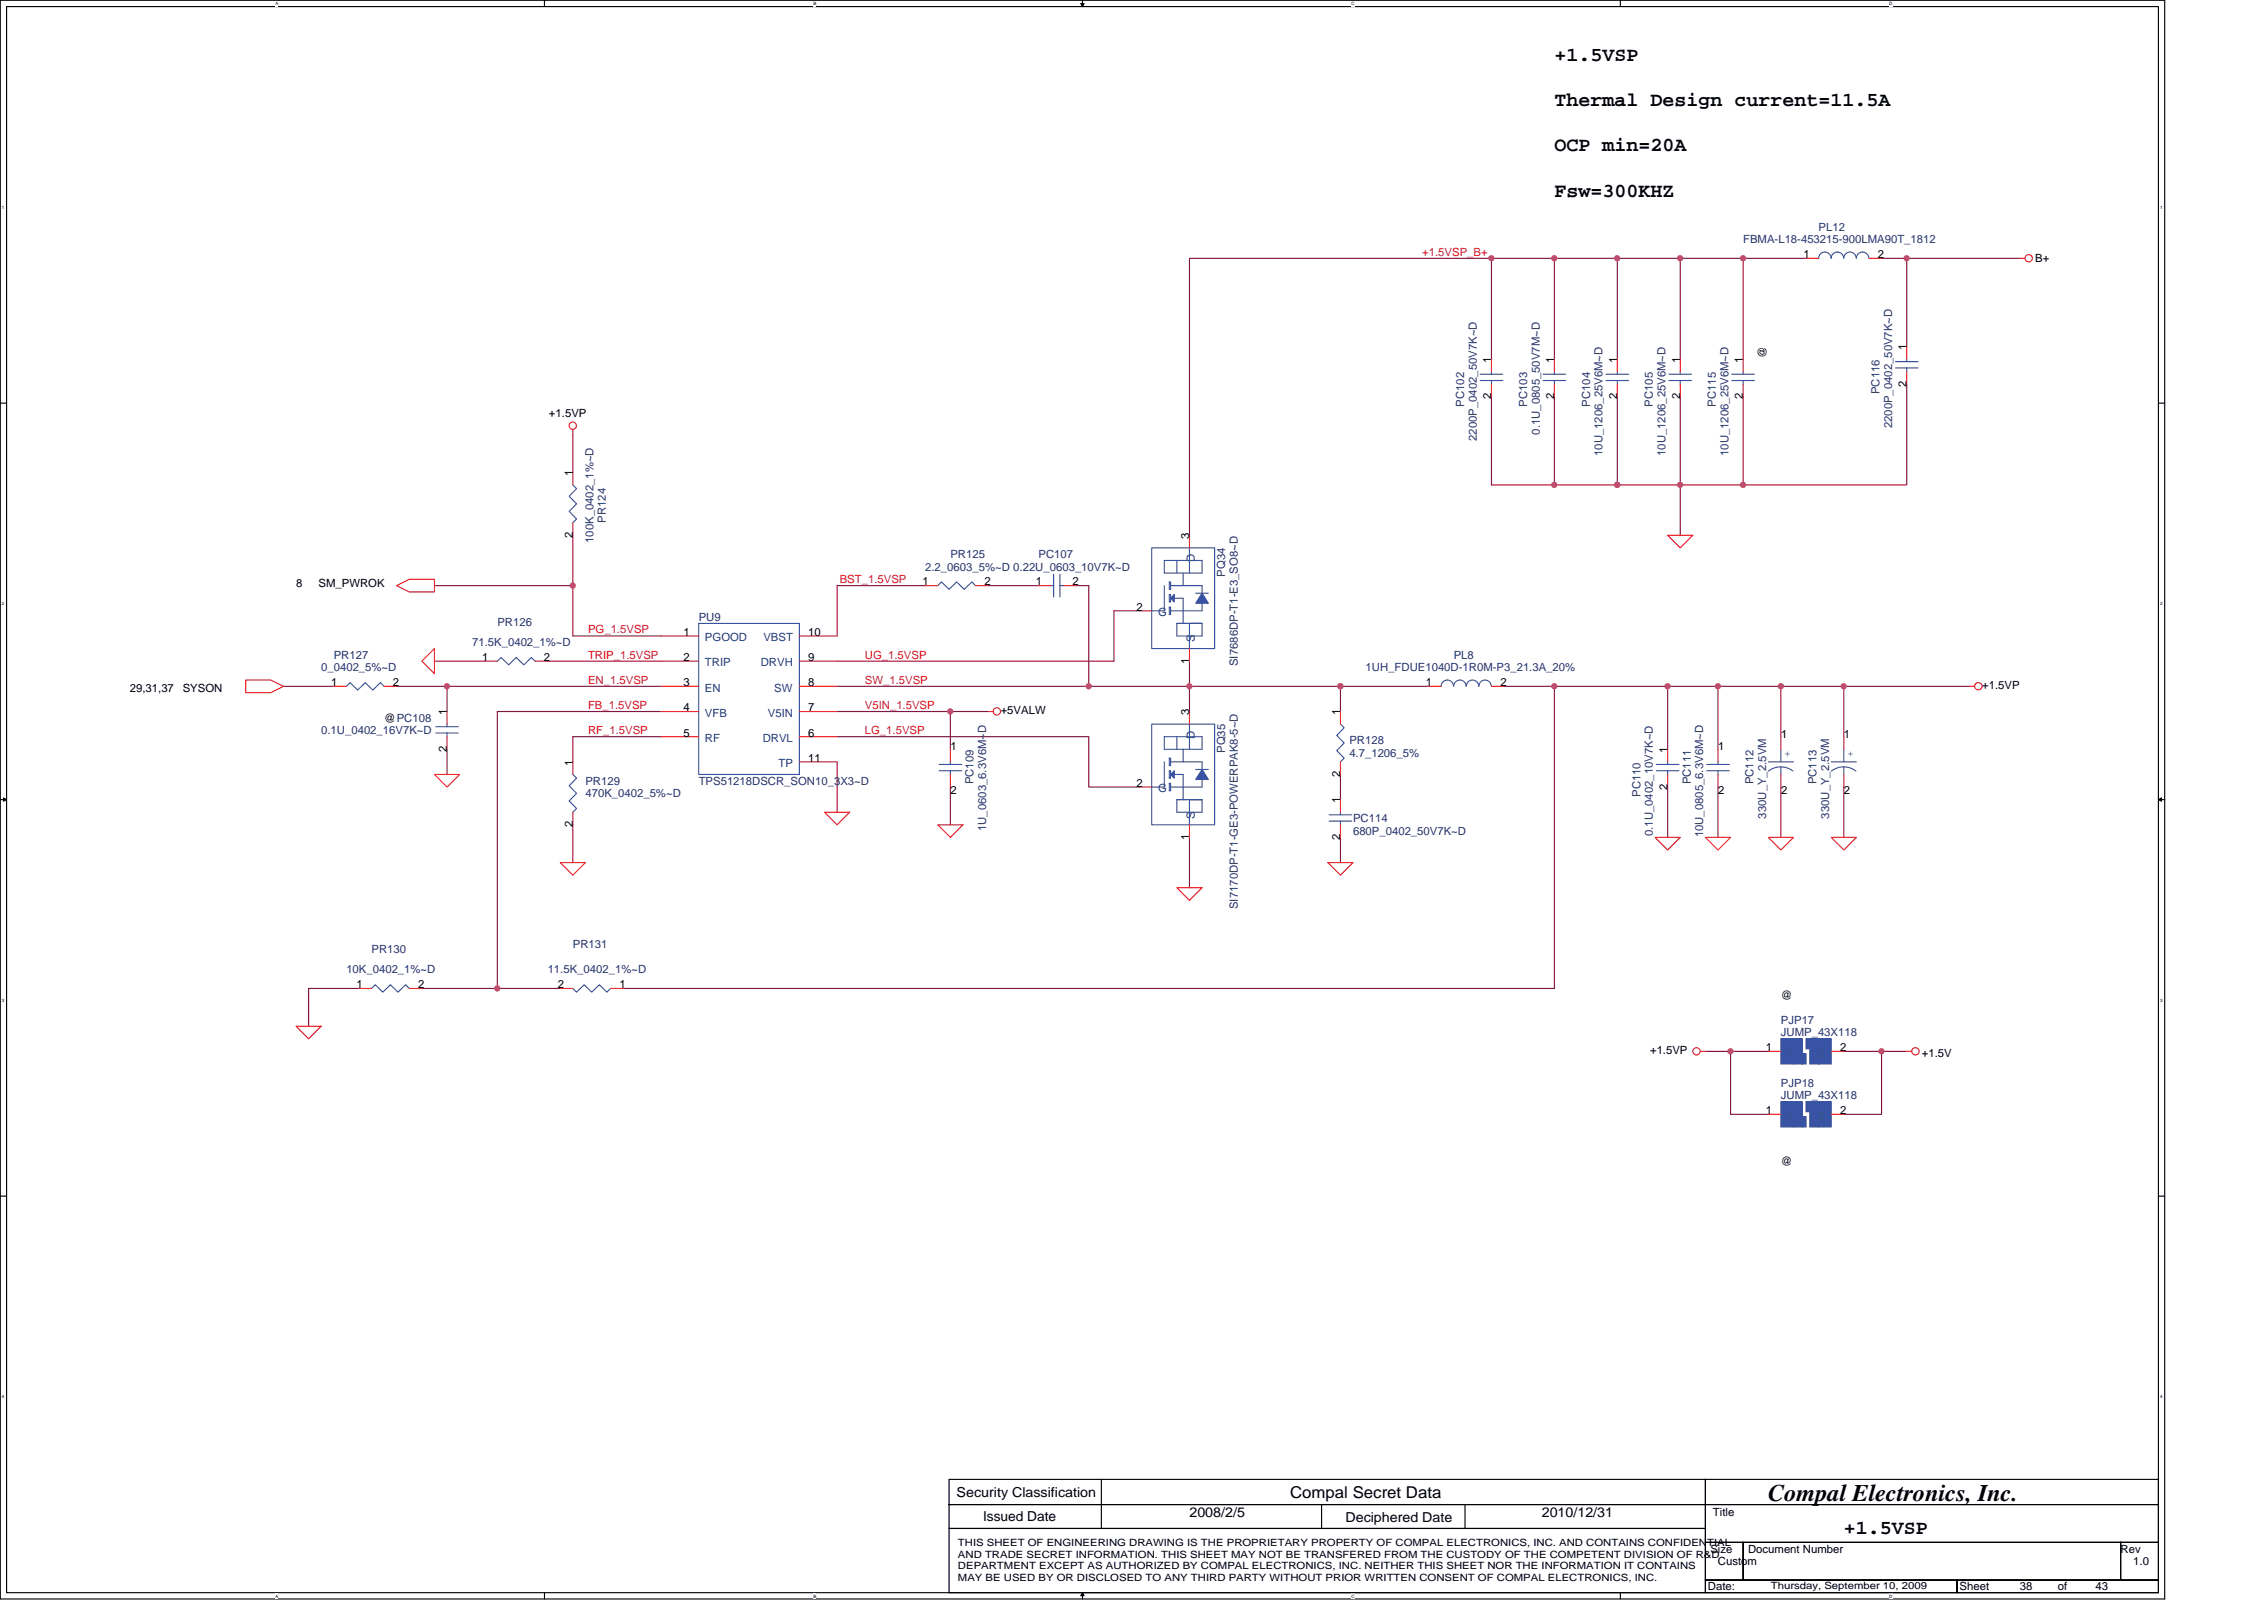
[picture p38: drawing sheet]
<svg xmlns="http://www.w3.org/2000/svg" width="297mm" height="210mm" viewBox="0 0 297 210" stroke-linecap="round" stroke-linejoin="round" font-family="sans-serif">
<defs><g id="words">
<text font-size="3.1" fill="#010202" x="232" y="196.8">Compal Electronics, Inc.</text>
<g font-size="2.6" fill="#010202">
<text x="203.9" y="8">+1.5VSP</text>
<text x="203.9" y="13.9">Thermal Design current=11.5A</text>
<text x="203.9" y="19.9">OCP min=20A</text>
<text x="203.9" y="25.8">Fsw=300KHZ</text>
<text x="241.9" y="201.2">+1.5VSP</text>
</g>
<text font-size="2.1" fill="#010202" x="169.3" y="196.4">Compal Secret Data</text>
<g font-size="1.8" fill="#010202">
<text x="125.5" y="196.3">Security Classification</text>
<text x="129" y="199.4">Issued Date</text>
<text x="156.1" y="199">2008/2/5</text>
<text x="176.5" y="199.6">Deciphered Date</text>
<text x="202.3" y="199">2010/12/31</text>
</g>
<g font-size="1.5" fill="#ed2024">
<text x="186.6" y="33.5">+1.5VSP_B+</text>
<text x="110.2" y="76.5">BST_1.5VSP</text>
<text x="77.1" y="83.1">PG_1.5VSP</text>
<text x="77.1" y="86.4">TRIP_1.5VSP</text>
<text x="77.1" y="89.7">EN_1.5VSP</text>
<text x="113.5" y="89.7">SW_1.5VSP</text>
<text x="113.5" y="86.4">UG_1.5VSP</text>
<text x="77.1" y="93">FB_1.5VSP</text>
<text x="113.5" y="93">V5IN_1.5VSP</text>
<text x="77.1" y="96.3">RF_1.5VSP</text>
<text x="113.5" y="96.3">LG_1.5VSP</text>
</g>
<g font-size="1.5" fill="#282973">
<text x="228.7" y="31.9">FBMA-L18-453215-900LMA90T_1812</text>
<text x="238.6" y="30.3">PL12</text>
<text x="192.1" y="53.4" transform="rotate(-90 192.1 53.4)">PC102</text>
<text x="200.4" y="53.4" transform="rotate(-90 200.4 53.4)">PC103</text>
<text x="208.6" y="53.4" transform="rotate(-90 208.6 53.4)">PC104</text>
<text x="216.9" y="53.4" transform="rotate(-90 216.9 53.4)">PC105</text>
<text x="225.1" y="53.4" transform="rotate(-90 225.1 53.4)">PC115</text>
<text x="246.6" y="51.7" transform="rotate(-90 246.6 51.7)">PC116</text>
<text x="193.8" y="57.8" transform="rotate(-90 193.8 57.8)">2200P_0402_50V7K~D</text>
<text x="202" y="57" transform="rotate(-90 202 57)">0.1U_0805_50V7M~D</text>
<text x="210.3" y="59.8" transform="rotate(-90 210.3 59.8)">10U_1206_25V6M~D</text>
<text x="218.5" y="59.8" transform="rotate(-90 218.5 59.8)">10U_1206_25V6M~D</text>
<text x="226.8" y="59.8" transform="rotate(-90 226.8 59.8)">10U_1206_25V6M~D</text>
<text x="248.2" y="56.2" transform="rotate(-90 248.2 56.2)">2200P_0402_50V7K~D</text>
<text x="77.8" y="71.2" transform="rotate(-90 77.8 71.2)">100K_0402_1%~D</text>
<text x="79.5" y="68.6" transform="rotate(-90 79.5 68.6)">PR124</text>
<text x="121.4" y="74.8">2.2_0603_5%~D 0.22U_0603_10V7K~D</text>
<text x="124.7" y="73.2">PR125</text>
<text x="136.2" y="73.2">PC107</text>
<text x="160.7" y="75.6" transform="rotate(-90 160.7 75.6)">PQ34</text>
<text x="65.3" y="82.1">PR126</text>
<text x="91.7" y="81.4">PU9</text>
<text x="42.1" y="88">0_0402_5%~D</text>
<text x="43.8" y="86.4">PR127</text>
<text x="62" y="84.7">71.5K_0402_1%~D</text>
<text x="162.4" y="87.4" transform="rotate(-90 162.4 87.4)">SI7686DP-T1-E3_SO8~D</text>
<text x="179.2" y="88">1UH_FDUE1040D-1R0M-P3_21.3A_20%</text>
<text x="190.7" y="86.4">PL8</text>
<text x="42.1" y="96.3">0.1U_0402_16V7K~D</text>
<text x="160.7" y="98.8" transform="rotate(-90 160.7 98.8)">PQ35</text>
<text x="177" y="97.6">PR128</text>
<text x="177" y="99.3">4.7_1206_5%</text>
<text x="76.8" y="102.9">PR129</text>
<text x="76.8" y="104.6">470K_0402_5%~D</text>
<text x="91.7" y="102.9">TPS51218DSCR_SON10_3X3~D</text>
<text x="127.7" y="102.9" transform="rotate(-90 127.7 102.9)">PC109</text>
<text x="177.5" y="107.9">PC114</text>
<text x="215.2" y="104.5" transform="rotate(-90 215.2 104.5)">PC110</text>
<text x="221.8" y="102.9" transform="rotate(-90 221.8 102.9)">PC111</text>
<text x="230.1" y="102.9" transform="rotate(-90 230.1 102.9)">PC112</text>
<text x="231.7" y="107.4" transform="rotate(-90 231.7 107.4)">330U_Y_2.5VM</text>
<text x="238.3" y="102.9" transform="rotate(-90 238.3 102.9)">PC113</text>
<text x="240" y="107.4" transform="rotate(-90 240 107.4)">330U_Y_2.5VM</text>
<text x="129.4" y="109" transform="rotate(-90 129.4 109)">1U_0603_6.3V6M~D</text>
<text x="177.5" y="109.5">680P_0402_50V7K~D</text>
<text x="216.9" y="109.7" transform="rotate(-90 216.9 109.7)">0.1U_0402_10V7K~D</text>
<text x="223.5" y="109.8" transform="rotate(-90 223.5 109.8)">10U_0805_6.3V6M~D</text>
<text x="162.4" y="119.2" transform="rotate(-90 162.4 119.2)">SI7170DP-T1-GE3-POWERPAK8-5~D</text>
<text x="48.7" y="125">PR130</text>
<text x="75.2" y="124.4">PR131</text>
<text x="45.4" y="127.7">10K_0402_1%~D</text>
<text x="71.9" y="127.7">11.5K_0402_1%~D</text>
<text x="233.7" y="134.3">PJP17</text>
<text x="233.7" y="135.9">JUMP_43X118</text>
<text x="233.7" y="142.5">PJP18</text>
<text x="233.7" y="144.2">JUMP_43X118</text>
</g>
<g font-size="1.5" fill="#010202">
<text x="236.6" y="33.9">1</text>
<text x="246.4" y="33.9">2</text>
<text x="267" y="34.4">B+</text>
<text x="195.7" y="47.6" transform="rotate(-90 195.7 47.6)">1</text>
<text x="203.9" y="47.6" transform="rotate(-90 203.9 47.6)">1</text>
<text x="212.2" y="47.6" transform="rotate(-90 212.2 47.6)">1</text>
<text x="220.4" y="47.6" transform="rotate(-90 220.4 47.6)">1</text>
<text x="228.7" y="47.6" transform="rotate(-90 228.7 47.6)">1</text>
<text x="231.7" y="46.9" transform="rotate(-90 231.7 46.9)">@</text>
<text x="250.1" y="45.9" transform="rotate(-90 250.1 45.9)">1</text>
<text x="195.7" y="52.4" transform="rotate(-90 195.7 52.4)">2</text>
<text x="203.9" y="52.4" transform="rotate(-90 203.9 52.4)">2</text>
<text x="212.2" y="52.4" transform="rotate(-90 212.2 52.4)">2</text>
<text x="220.4" y="52.4" transform="rotate(-90 220.4 52.4)">2</text>
<text x="228.7" y="52.4" transform="rotate(-90 228.7 52.4)">2</text>
<text x="250.1" y="50.7" transform="rotate(-90 250.1 50.7)">2</text>
<text x="72" y="54.7">+1.5VP</text>
<text x="75.1" y="62.4" transform="rotate(-90 75.1 62.4)">1</text>
<text x="75.1" y="70.5" transform="rotate(-90 75.1 70.5)">2</text>
<text x="156" y="70.7" transform="rotate(-90 156 70.7)">3</text>
<text x="38.8" y="77">8</text>
<text x="41.8" y="77">SM_PWROK</text>
<text x="121" y="76.8">1</text>
<text x="129.2" y="76.8">2</text>
<text x="135.9" y="76.8">1</text>
<text x="140.7" y="76.8">2</text>
<text x="89.7" y="83.4">1</text>
<text x="106" y="83.4">10</text>
<text x="149.1" y="80.1">2</text>
<text x="43.5" y="90">1</text>
<text x="51.6" y="90">2</text>
<text x="63.3" y="86.7">1</text>
<text x="71.4" y="86.7">2</text>
<text x="89.7" y="90">3</text>
<text x="89.7" y="86.7">2</text>
<text x="106" y="90">8</text>
<text x="106" y="86.7">9</text>
<text x="156" y="87.1" transform="rotate(-90 156 87.1)">1</text>
<text x="187.1" y="90">1</text>
<text x="196.8" y="90">2</text>
<text x="17" y="90.7">29,31,37</text>
<text x="24" y="90.7">SYSON</text>
<text x="50.4" y="94.7">@PC108</text>
<text x="58.6" y="93.8" transform="rotate(-90 58.6 93.8)">1</text>
<text x="89.7" y="93.3">4</text>
<text x="106" y="93.3">7</text>
<text x="131.3" y="93.7">+5VALW</text>
<text x="156" y="93.8" transform="rotate(-90 156 93.8)">3</text>
<text x="175.8" y="93.8" transform="rotate(-90 175.8 93.8)">1</text>
<text x="260.1" y="90.4">+1.5VP</text>
<text x="58.6" y="98.6" transform="rotate(-90 58.6 98.6)">2</text>
<text x="75.1" y="100.4" transform="rotate(-90 75.1 100.4)">1</text>
<text x="89.7" y="96.6">5</text>
<text x="106" y="96.6">6</text>
<text x="106" y="99.9">11</text>
<text x="124.7" y="98.4">1</text>
<text x="175.8" y="101.9" transform="rotate(-90 175.8 101.9)">2</text>
<text x="218.8" y="98.8" transform="rotate(-90 218.8 98.8)">1</text>
<text x="225.4" y="98.4">1</text>
<text x="233.7" y="96.8">1</text>
<text x="241.9" y="96.8">1</text>
<text x="124.7" y="104.1">2</text>
<text x="149.1" y="103.2">2</text>
<text x="175.8" y="105.4" transform="rotate(-90 175.8 105.4)">1</text>
<text x="218.8" y="103.6" transform="rotate(-90 218.8 103.6)">2</text>
<text x="225.4" y="104.1">2</text>
<text x="233.7" y="104.1">2</text>
<text x="241.9" y="104.1">2</text>
<text x="75.1" y="108.5" transform="rotate(-90 75.1 108.5)">2</text>
<text x="156" y="110.2" transform="rotate(-90 156 110.2)">1</text>
<text x="175.8" y="110.2" transform="rotate(-90 175.8 110.2)">2</text>
<text x="46.8" y="129.6">1</text>
<text x="54.9" y="129.6">2</text>
<text x="73.2" y="129.6">2</text>
<text x="81.3" y="129.6">1</text>
<text x="233.7" y="131">@</text>
<text x="231.7" y="137.9">1</text>
<text x="241.4" y="137.9">2</text>
<text x="216.5" y="138.2">+1.5VP</text>
<text x="252.2" y="138.6">+1.5V</text>
<text x="231.7" y="146.1">1</text>
<text x="241.4" y="146.1">2</text>
<text x="233.7" y="152.8">@</text>
<text x="224.4" y="203.6">Size</text>
<text x="224.7" y="198.8">Title</text>
<text x="229.4" y="203.6">Document Number</text>
<text x="278.2" y="203.6">Rev</text>
<text x="224.1" y="208.6">Date:</text>
<text x="225.4" y="205.3">Custom</text>
<text x="257.1" y="208.6">Sheet</text>
<text x="265" y="208.6">38</text>
<text x="270" y="208.6">of</text>
<text x="274.9" y="208.6">43</text>
<text x="279.9" y="205.3">1.0</text>
</g>
<g font-size="1.5" fill="#1d437e">
<text x="156.8" y="73.8" transform="rotate(-90 156.8 73.8)">D</text>
<text x="151.9" y="80.8">G</text>
<text x="92.5" y="87.4">TRIP</text>
<text x="92.5" y="84.1">PGOOD</text>
<text x="99.8" y="87.4">DRVH</text>
<text x="100.2" y="84.1">VBST</text>
<text x="156.8" y="84.2" transform="rotate(-90 156.8 84.2)">S</text>
<text x="92.5" y="90.7">EN</text>
<text x="92.5" y="94">VFB</text>
<text x="100.8" y="94">V5IN</text>
<text x="101.6" y="90.7">SW</text>
<text x="92.5" y="97.3">RF</text>
<text x="100.1" y="97.3">DRVL</text>
<text x="102.1" y="100.6">TP</text>
<text x="156.8" y="96.9" transform="rotate(-90 156.8 96.9)">D</text>
<text x="151.9" y="103.9">G</text>
<text x="156.8" y="107.4" transform="rotate(-90 156.8 107.4)">S</text>
</g>
<g font-size="1.5" fill="#3953a4">
<text x="234.1" y="99.3">+</text>
<text x="242.4" y="99.3">+</text>
</g>
<g font-size="1.3" fill="#010202">
<text x="125.7" y="202.8">THIS SHEET OF ENGINEERING DRAWING IS THE PROPRIETARY PROPERTY OF COMPAL ELECTRONICS, INC. AND CONTAINS CONFIDENTIAL</text>
<text x="125.7" y="204.3">AND TRADE SECRET INFORMATION. THIS SHEET MAY NOT BE TRANSFERED FROM THE CUSTODY OF THE COMPETENT DIVISION OF R&amp;D</text>
<text x="125.7" y="205.8">DEPARTMENT EXCEPT AS AUTHORIZED BY COMPAL ELECTRONICS, INC. NEITHER THIS SHEET NOR THE INFORMATION IT CONTAINS</text>
<text x="125.7" y="207.3">MAY BE USED BY OR DISCLOSED TO ANY THIRD PARTY WITHOUT PRIOR WRITTEN CONSENT OF COMPAL ELECTRONICS, INC.</text>
<text x="232.3" y="208.4">Thursday, September 10, 2009</text>
</g>
<g font-size=".6" fill="#010202">
<text x="36.1" y=".7">A</text>
<text x="106.7" y=".7">B</text>
<text x="177.3" y=".7">C</text>
<text x="247.9" y=".7">D</text>
<text x=".3" y="27.4">1</text>
<text x="283.4" y="27.4">1</text>
<text x=".3" y="79.4">2</text>
<text x="283.4" y="79.4">2</text>
<text x=".3" y="131.4">3</text>
<text x="283.4" y="131.4">3</text>
<text x=".3" y="183.4">4</text>
<text x="283.4" y="183.4">4</text>
<text x="36.1" y="209.5">A</text>
<text x="106.7" y="209.5">B</text>
<text x="177.3" y="209.5">C</text>
<text x="247.9" y="209.5">D</text>
</g>
</g></defs>
<path d="M0 0h284v209.7h-284zM.9 .9h282.3v208h-282.3z" fill="none" stroke="#010202" stroke-width=".15"/>
<g fill="#fff">
<path d="M36.1 .1h.4v.7h-.4z"/>
<path d="M36.1 209h.4v.7h-.4z"/>
</g>
<path d="M71.4 0v.9M71.4 208.9v.8" fill="none" stroke="#010202" stroke-width=".15"/>
<g fill="#fff">
<path d="M106.7 .1h.4v.7h-.4z"/>
<path d="M106.7 209h.4v.7h-.4z"/>
</g>
<path d="M142 0v.9M142 208.9v.8" fill="none" stroke="#010202" stroke-width=".15"/>
<path d="M141.8 .5h.4l-.2 .4z" fill="#010202"/>
<path d="M141.8 .5h.4l-.2 .4z" fill="none" stroke="#010202" stroke-width=".13"/>
<path d="M142 208.9l.2 .4h-.4z" fill="#010202"/>
<path d="M142 208.9l.2 .4h-.4z" fill="none" stroke="#010202" stroke-width=".13"/>
<g fill="#fff">
<path d="M177.3 .1h.4v.7h-.4z"/>
<path d="M177.3 209h.4v.7h-.4z"/>
</g>
<path d="M212.6 0v.9M212.6 208.9v.8" fill="none" stroke="#010202" stroke-width=".15"/>
<g fill="#fff">
<path d="M247.9 .1h.4v.7h-.4z"/>
<path d="M247.9 209h.4v.7h-.4z"/>
<path d="M.3 26.9h.2v.6h-.2z"/>
<path d="M283.4 26.9h.3v.6h-.3z"/>
<path d="M.3 78.9h.2v.6h-.2z"/>
<path d="M283.4 78.9h.3v.6h-.3z"/>
</g>
<path d="M0 52.9h.9M283.2 52.9h.8" fill="none" stroke="#010202" stroke-width=".15"/>
<g fill="#fff">
<path d="M.3 130.9h.2v.6h-.2z"/>
<path d="M283.4 130.9h.3v.6h-.3z"/>
</g>
<path d="M0 104.9h.9M283.2 104.9h.8" fill="none" stroke="#010202" stroke-width=".15"/>
<path d="M.5 104.6l.4 .3-.4 .2z" fill="#010202"/>
<path d="M.5 104.6l.4 .3-.4 .2z" fill="none" stroke="#010202" stroke-width=".13"/>
<path d="M283.2 104.9l.4-.3v.5z" fill="#010202"/>
<path d="M283.2 104.9l.4-.3v.5z" fill="none" stroke="#010202" stroke-width=".13"/>
<g fill="#fff">
<path d="M.3 182.9h.2v.6h-.2z"/>
<path d="M283.4 182.9h.3v.6h-.3z"/>
</g>
<path d="M0 156.9h.9M283.2 156.9h.8" fill="none" stroke="#010202" stroke-width=".15"/>
<path d="M227.1 137.9h4.9" fill="none" stroke="#7f1542" stroke-width=".15"/>
<circle cx="227" cy="137.9" r=".33" fill="#b9529f"/>
<circle cx="227" cy="137.9" r=".33" fill="none" stroke="#b9529f" stroke-width=".15"/>
<path d="M246.9 137.9h3.3M227.1 146.2h4.9M241.9 146.2h5" fill="none" stroke="#7f1542" stroke-width=".15"/>
<circle cx="246.8" cy="137.9" r=".33" fill="#b9529f"/>
<circle cx="246.8" cy="137.9" r=".33" fill="none" stroke="#b9529f" stroke-width=".15"/>
<path d="M156.1 33.9v36.3M175.9 90v3.3M218.8 90v8.3M225.4 90v8.3M241.9 90h16.5M175.9 101.6v3.3M175.9 109.8v3.3M218.8 103.2v6.6M225.4 103.2v6.6M227.1 137.9v8.3M241.9 137.9h5v8.3" fill="none" stroke="#7f1542" stroke-width=".15"/>
<circle cx="241.9" cy="90" r=".33" fill="#b9529f"/>
<circle cx="241.9" cy="90" r=".33" fill="none" stroke="#b9529f" stroke-width=".15"/>
<path d="M218.8 90h6.6" fill="none" stroke="#7f1542" stroke-width=".15"/>
<circle cx="218.8" cy="90" r=".33" fill="#b9529f"/>
<circle cx="218.8" cy="90" r=".33" fill="none" stroke="#b9529f" stroke-width=".15"/>
<path d="M109.8 90h33.1M149.5 80.1h-3.3v6.6h-36.4M203.9 90v39.6" fill="none" stroke="#7f1542" stroke-width=".15"/>
<circle cx="203.9" cy="90" r=".33" fill="#b9529f"/>
<circle cx="203.9" cy="90" r=".33" fill="none" stroke="#b9529f" stroke-width=".15"/>
<path d="M65.3 93.3v36.3h8.2M109.8 96.6h33.1M81.8 129.6h122.1" fill="none" stroke="#7f1542" stroke-width=".15"/>
<circle cx="65.2" cy="129.6" r=".33" fill="#b9529f"/>
<circle cx="65.2" cy="129.6" r=".33" fill="none" stroke="#b9529f" stroke-width=".15"/>
<path d="M212.2 33.9v13.2M195.7 52v11.6M203.9 52v11.6h8.3v-11.6M220.4 52v18.2M129.6 76.8h6.6M142.9 76.8v13.2M197.3 90h6.6M40.5 129.6h6.6M55.3 129.6h10" fill="none" stroke="#7f1542" stroke-width=".15"/>
<circle cx="212.2" cy="63.6" r=".33" fill="#b9529f"/>
<circle cx="212.2" cy="63.6" r=".33" fill="none" stroke="#b9529f" stroke-width=".15"/>
<circle cx="203.9" cy="63.6" r=".33" fill="#b9529f"/>
<circle cx="203.9" cy="63.6" r=".33" fill="none" stroke="#b9529f" stroke-width=".15"/>
<path d="M212.2 63.6h8.2" fill="none" stroke="#7f1542" stroke-width=".15"/>
<circle cx="220.4" cy="63.6" r=".33" fill="#b9529f"/>
<circle cx="220.4" cy="63.6" r=".33" fill="none" stroke="#b9529f" stroke-width=".15"/>
<circle cx="212.2" cy="63.6" r=".33" fill="#b9529f"/>
<circle cx="212.2" cy="63.6" r=".33" fill="none" stroke="#b9529f" stroke-width=".15"/>
<path d="M195.7 33.9v13.2M220.4 33.9v13.2M195.7 63.6h8.2" fill="none" stroke="#7f1542" stroke-width=".15"/>
<circle cx="220.4" cy="33.9" r=".33" fill="#b9529f"/>
<circle cx="220.4" cy="33.9" r=".33" fill="none" stroke="#b9529f" stroke-width=".15"/>
<path d="M195.7 33.9h8.2v13.2M109.8 99.9v6.6" fill="none" stroke="#7f1542" stroke-width=".15"/>
<circle cx="195.7" cy="33.9" r=".33" fill="#b9529f"/>
<circle cx="195.7" cy="33.9" r=".33" fill="none" stroke="#b9529f" stroke-width=".15"/>
<path d="M228.7 33.9h8.3" fill="none" stroke="#7f1542" stroke-width=".15"/>
<circle cx="228.7" cy="33.9" r=".33" fill="#b9529f"/>
<circle cx="228.7" cy="33.9" r=".33" fill="none" stroke="#b9529f" stroke-width=".15"/>
<path d="M156.1 33.9h39.6M212.2 33.9h8.2" fill="none" stroke="#7f1542" stroke-width=".15"/>
<circle cx="212.2" cy="33.9" r=".33" fill="#b9529f"/>
<circle cx="212.2" cy="33.9" r=".33" fill="none" stroke="#b9529f" stroke-width=".15"/>
<path d="M203.9 33.9h8.3" fill="none" stroke="#7f1542" stroke-width=".15"/>
<circle cx="203.9" cy="33.9" r=".33" fill="#b9529f"/>
<circle cx="203.9" cy="33.9" r=".33" fill="none" stroke="#b9529f" stroke-width=".15"/>
<path d="M124.7 93.3h4.9" fill="none" stroke="#7f1542" stroke-width=".15"/>
<circle cx="124.7" cy="93.3" r=".33" fill="#b9529f"/>
<circle cx="124.7" cy="93.3" r=".33" fill="none" stroke="#b9529f" stroke-width=".15"/>
<path d="M250.2 33.9h14.8M109.8 93.3h14.9v5M124.7 103.2v5" fill="none" stroke="#7f1542" stroke-width=".15"/>
<circle cx="250.2" cy="33.9" r=".33" fill="#b9529f"/>
<circle cx="250.2" cy="33.9" r=".33" fill="none" stroke="#b9529f" stroke-width=".15"/>
<path d="M75.2 57v5M75.2 76.8v6.6M37.2 90h6.6M57 86.7h6.6M175.9 90h11.5" fill="none" stroke="#7f1542" stroke-width=".15"/>
<circle cx="175.9" cy="90" r=".33" fill="#b9529f"/>
<circle cx="175.9" cy="90" r=".33" fill="none" stroke="#b9529f" stroke-width=".15"/>
<path d="M142.9 96.6v6.6h6.6M203.9 90h14.9M233.7 90v6.6M75.2 108.2v4.9M40.5 129.6v5M223.7 137.9h3.4" fill="none" stroke="#7f1542" stroke-width=".15"/>
<circle cx="233.6" cy="90" r=".33" fill="#b9529f"/>
<circle cx="233.6" cy="90" r=".33" fill="none" stroke="#b9529f" stroke-width=".15"/>
<path d="M225.4 90h16.5v6.6M233.7 103.2v6.6M241.9 103.2v6.6" fill="none" stroke="#7f1542" stroke-width=".15"/>
<circle cx="225.4" cy="90" r=".33" fill="#b9529f"/>
<circle cx="225.4" cy="90" r=".33" fill="none" stroke="#b9529f" stroke-width=".15"/>
<path d="M58.6 90h28.1M71.9 86.7h14.8" fill="none" stroke="#7f1542" stroke-width=".15"/>
<circle cx="58.6" cy="90" r=".33" fill="#b9529f"/>
<circle cx="58.6" cy="90" r=".33" fill="none" stroke="#b9529f" stroke-width=".15"/>
<path d="M65.3 93.3h21.4M156.1 86.7v3.3h19.8" fill="none" stroke="#7f1542" stroke-width=".15"/>
<circle cx="175.9" cy="90" r=".33" fill="#b9529f"/>
<circle cx="175.9" cy="90" r=".33" fill="none" stroke="#b9529f" stroke-width=".15"/>
<circle cx="156" cy="90" r=".33" fill="#b9529f"/>
<circle cx="156" cy="90" r=".33" fill="none" stroke="#b9529f" stroke-width=".15"/>
<path d="M142.9 90h13.2" fill="none" stroke="#7f1542" stroke-width=".15"/>
<circle cx="142.8" cy="90" r=".33" fill="#b9529f"/>
<circle cx="142.8" cy="90" r=".33" fill="none" stroke="#b9529f" stroke-width=".15"/>
<path d="M220.4 33.9h8.3v13.2M228.7 52v11.6M121.4 76.8h-11.6v6.6M141.2 76.8h1.7M52 90h6.6v3.3M58.6 98.3v3.3M75.2 83.4h11.5M86.7 96.6h-11.5v3.3M156.1 90v3.3M156.1 109.8v6.6" fill="none" stroke="#7f1542" stroke-width=".15"/>
<circle cx="228.7" cy="63.6" r=".33" fill="#b9529f"/>
<circle cx="228.7" cy="63.6" r=".33" fill="none" stroke="#b9529f" stroke-width=".15"/>
<path d="M57 76.8h18.2M220.4 63.6h8.3" fill="none" stroke="#7f1542" stroke-width=".15"/>
<circle cx="75.1" cy="76.8" r=".33" fill="#b9529f"/>
<circle cx="75.1" cy="76.8" r=".33" fill="none" stroke="#b9529f" stroke-width=".15"/>
<path d="M246.9 33.9h3.3v11.5M250.2 50.4v13.2h-21.5M75.2 70.2v6.6" fill="none" stroke="#7f1542" stroke-width=".15"/>
<g fill="none" stroke="#ed2024" stroke-width=".15">
<path d="M265 33.9h.7M75.2 56.3v.7M52 76.8l1.7-.8h3.3v1.6h-3.3zM136.2 76.8h1.7M139.5 76.8h1.7M218.8 70.2h3.3l-1.7 1.7zM32.2 89.2h3.3l1.7 .8-1.7 .8h-3.3zM43.8 90h1.6M50.4 90h1.6M57 85.1v3.3l-1.7-1.7zM63.6 86.7h1.7M70.2 86.7h1.7"/>
<path d="M75.2 99.9v1.7M129.6 93.3h.7M218.8 98.3v1.6M258.4 90h.7M57 101.6h3.3l-1.7 1.6zM73.5 113.1h3.3l-1.6 1.7zM75.2 106.5v1.7M108.2 106.5h3.3l-1.7 1.7zM123 108.2h3.3l-1.6 1.6zM154.4 116.4h3.3l-1.6 1.7zM174.2 113.1h3.3l-1.6 1.7zM217.1 109.8h3.3l-1.6 1.7z"/>
<path d="M218.8 101.6v1.6M223.7 109.8h3.4l-1.7 1.7zM232 109.8h3.3l-1.6 1.7zM240.3 109.8h3.3l-1.7 1.7zM38.8 134.6h3.3l-1.6 1.6zM47.1 129.6h1.6M53.7 129.6h1.6M73.5 129.6h1.7M80.1 129.6h1.7M223.1 137.9h.6M250.2 137.9h.6"/>
<circle cx="266.2" cy="33.9" r=".48"/>
<circle cx="75.1" cy="55.8" r=".48"/>
<circle cx="130.8" cy="93.3" r=".48"/>
<circle cx="259.6" cy="90" r=".48"/>
<circle cx="222.6" cy="137.9" r=".48"/>
<circle cx="251.3" cy="137.9" r=".48"/>
</g>
<g fill="none" stroke="#010202" stroke-width=".15">
<path d="M124.5 194h99.2v3.3h-99.2zM124.5 197.3h99.2v3.2h-99.2zM144.5 194v6.5M173.4 197.3v3.2M192.2 197.3v3.2M223.7 194h59.5v3.3h-59.5zM223.7 197.3h59.5v5h-59.5zM124.5 200.5h99.2v8.4h-99.2zM223.7 202.3h5v4.9h-5zM223.7 207.2h33.1v1.7h-33.1zM228.7 202.3h49.5v4.9h-49.5zM256.8 207.2h26.4v1.7h-26.4z"/>
<path d="M278.2 202.3h5v4.9h-5z"/>
</g>
<g fill="none" stroke="#3953a4" stroke-width=".15">
<path d="M137.9 76.8h.3M138.2 75.3v3M139.1 75.3v3M139.1 76.8h.4M45.4 90l.5-.5 1 1 1-1 1 1 1-1 .5 .5M65.3 86.7l.4-.5 1 1 1-1 1 1 1-1 .5 .5M218.8 99.9v.4M75.2 101.6l.4 .5-.9 1 .9 1-.9 .9 .9 1-.4 .5M217.3 101.1h3M217.3 100.3h3M218.8 101.1v.5M48.7 129.6l.5-.4 1 .9 1-.9 1 .9 1-.9 .5 .4"/>
<path d="M75.2 129.6l.4 .5 1-.9 1 .9 1-.9 1 .9 .5-.5"/>
</g>
<path d="M157.7 77.8l.8 1.3h-1.6z" fill="#3953a4"/>
<path d="M157.7 77.8l.8 1.3h-1.6z" fill="none" stroke="#3953a4" stroke-width=".15"/>
<path d="M153.6 78.5l.5-.5v.9z" fill="#3953a4"/>
<g fill="none" stroke="#3953a4" stroke-width=".15">
<path d="M194.2 49.9h3M194.2 49.1h3M195.7 48.7v.4M195.7 49.9v.5M210.7 49.9h3M210.7 49.1h3M212.2 48.7v.4M212.2 49.9v.5M151.1 71.9h8.3v13.2h-8.3zM152.8 73.5h4.9v1.7h-4.9zM152.8 76.8v3.3h-1.7M153.4 79.6h.2v1h-.2z"/>
<path d="M153.4 78h.2v.9h-.2zM153.4 76.3h.2v1h-.2zM153.6 78.5l.5-.5v.9zM153.6 76.8h4.1v1M154.1 78.5h1.1v3.3M154.4 73.5v1.7M155.2 75.2v1.6M156.1 71.9v3.3M156.9 77.8h1.6M157.7 79.1v1h-4.1M124.7 99.9v.4M157.7 81.8h-3.3v1.6h3.3v-1.6h-1.6v3.3"/>
<path d="M232 99.9h3.3M233.7 98.3v1.6M240.3 99.9h3.3M241.9 98.3v1.6M123.2 101.1h3M123.2 100.3h3M124.7 101.1v.5M174.4 107.7h3M174.4 106.9h3M175.9 106.5v.4M175.9 107.7v.5M232 101.1a2.63 2.63 0 0 1 3.2 0"/>
<path d="M233.7 100.6v1M240.3 101.1a2.63 2.63 0 0 1 3.2 0M241.9 100.6v1"/>
</g>
<g fill="none" stroke="#ed2024" stroke-width=".15">
<path d="M195.7 47.1v1.6M195.7 50.4v1.6M212.2 47.1v1.6M212.2 50.4v1.6M156.1 70.2v1.7M124.7 98.3v1.6M149.5 80.1h1.6M156.1 85.1v1.6M233.7 96.6v1.7M241.9 96.6v1.7M124.7 101.6v1.6M175.9 104.9v1.6"/>
<path d="M175.9 108.2v1.6M233.7 101.6v1.6M241.9 101.6v1.6"/>
</g>
<path d="M233.7 144.5h1.6v3.3h-1.6z" fill-rule="evenodd" fill="#3953a4"/>
<path d="M233.7 144.5h1.6v3.3h-1.6z" fill="none" stroke="#3953a4" stroke-width=".15"/>
<path d="M235.3 144.5h1.2v3.3h-1.2z" fill-rule="evenodd" fill="#3953a4"/>
<path d="M235.3 144.5h1.2v3.3h-1.2z" fill="none" stroke="#3953a4" stroke-width=".15"/>
<path d="M236.5 146.5h.5v1.3h-.5z" fill-rule="evenodd" fill="#3953a4"/>
<path d="M236.5 146.5h.5v1.3h-.5z" fill="none" stroke="#3953a4" stroke-width=".15"/>
<path d="M237 144.5h.4v1.3h-.4z" fill-rule="evenodd" fill="#3953a4"/>
<path d="M237 144.5h.4v1.3h-.4z" fill="none" stroke="#3953a4" stroke-width=".15"/>
<path d="M237.4 144.5h1.2v3.3h-1.2z" fill-rule="evenodd" fill="#3953a4"/>
<path d="M237.4 144.5h1.2v3.3h-1.2z" fill="none" stroke="#3953a4" stroke-width=".15"/>
<path d="M238.6 144.5h1.7v3.3h-1.7z" fill-rule="evenodd" fill="#3953a4"/>
<path d="M219 49.9h2.9M219 49.1h2.9M220.4 48.7v.4M220.4 49.9v.5M238.6 144.5h1.7v3.3h-1.7z" fill="none" stroke="#3953a4" stroke-width=".15"/>
<path d="M220.4 47.1v1.6M220.4 50.4v1.6M232 146.2h1.7M240.3 146.2h1.6" fill="none" stroke="#ed2024" stroke-width=".15"/>
<path d="M233.7 136.2h1.6v3.3h-1.6z" fill-rule="evenodd" fill="#3953a4"/>
<path d="M233.7 136.2h1.6v3.3h-1.6z" fill="none" stroke="#3953a4" stroke-width=".15"/>
<path d="M235.3 136.2h1.2v3.3h-1.2z" fill-rule="evenodd" fill="#3953a4"/>
<path d="M235.3 136.2h1.2v3.3h-1.2z" fill="none" stroke="#3953a4" stroke-width=".15"/>
<path d="M236.5 138.2h.5v1.3h-.5z" fill-rule="evenodd" fill="#3953a4"/>
<path d="M236.5 138.2h.5v1.3h-.5z" fill="none" stroke="#3953a4" stroke-width=".15"/>
<path d="M237 136.2h.4v1.4h-.4z" fill-rule="evenodd" fill="#3953a4"/>
<path d="M237 136.2h.4v1.4h-.4z" fill="none" stroke="#3953a4" stroke-width=".15"/>
<path d="M237.4 136.2h1.2v3.3h-1.2z" fill-rule="evenodd" fill="#3953a4"/>
<path d="M237.4 136.2h1.2v3.3h-1.2z" fill="none" stroke="#3953a4" stroke-width=".15"/>
<path d="M238.6 136.2h1.7v3.3h-1.7z" fill-rule="evenodd" fill="#3953a4"/>
<g fill="none" stroke="#3953a4" stroke-width=".15">
<path d="M240.2 33.9a.81 .81 0 0 0-.8-.8 .81 .81 0 0 0-.8 .8M243.5 33.9a.83 .83 0 0 0-.8-.8 .83 .83 0 0 0-.8 .8 .81 .81 0 0 0-.8-.8 .81 .81 0 0 0-.8 .8M245.2 33.9a.81 .81 0 0 0-.8-.8 .81 .81 0 0 0-.8 .8M202.5 49.9h2.9M202.5 49.1h2.9M203.9 48.7v.4M203.9 49.9v.5M227.2 49.9h3M227.2 49.1h3M228.7 48.7v.4M228.7 49.9v.5M248.7 48.3h2.9"/>
<path d="M248.7 47.4h2.9M250.2 47.1v.3M250.2 48.3v.4M75.2 63.6l.4 .5-.9 1 .9 1-.9 1 .9 1-.4 .5M123 76.8l.5-.5 1 1 1-1 1 1 1-1 .5 .5M57.2 96.1h2.9M57.2 95.3h2.9M58.6 95v.3M58.6 96.1v.5M91.7 81.8h13.2v19.8h-13.2zM175.9 95l.5 .5-1 1 1 .9-1 1 1 1-.5 .5M190.7 90a.81 .81 0 0 0-.8-.8 .81 .81 0 0 0-.8 .8"/>
<path d="M194 90a.83 .83 0 0 0-.8-.8 .83 .83 0 0 0-.8 .8 .81 .81 0 0 0-.9-.8 .81 .81 0 0 0-.8 .8M195.7 90a.81 .81 0 0 0-.9-.8 .81 .81 0 0 0-.8 .8M225.4 99.9v.4M223.9 101.1h3M223.9 100.3h3M225.4 101.1v.5M238.6 136.2h1.7v3.3h-1.7z"/>
</g>
<g fill="none" stroke="#ed2024" stroke-width=".15">
<path d="M237 33.9h1.6M245.2 33.9h1.7M203.9 47.1v1.6M203.9 50.4v1.6M228.7 47.1v1.6M228.7 50.4v1.6M250.2 45.4v1.7M250.2 48.7v1.7M75.2 62v1.6M75.2 68.6v1.6M121.4 76.8h1.6M128 76.8h1.6"/>
<path d="M58.6 93.3v1.7M58.6 96.6v1.7M86.7 90h5M86.7 86.7h5M86.7 93.3h5M86.7 96.6h5M86.7 83.4h5M104.9 90h4.9M104.9 86.7h4.9M104.9 93.3h4.9M104.9 96.6h4.9M104.9 83.4h4.9"/>
<path d="M104.9 99.9h4.9M175.9 93.3v1.7M175.9 99.9v1.7M187.4 90h1.7M195.7 90h1.6M225.4 98.3v1.6M225.4 101.6v1.6M232 137.9h1.7M240.3 137.9h1.6"/>
</g>
<path d="M157.7 100.9l.8 1.3h-1.6z" fill="#3953a4"/>
<path d="M157.7 100.9l.8 1.3h-1.6z" fill="none" stroke="#3953a4" stroke-width=".15"/>
<path d="M153.6 101.6l.5-.5v1z" fill="#3953a4"/>
<g fill="none" stroke="#3953a4" stroke-width=".15">
<path d="M151.1 95h8.3v13.2h-8.3zM152.8 96.6h4.9v1.7h-4.9zM152.8 99.9v3.3h-1.7M153.4 99.4h.2v1h-.2zM153.6 99.9h4.1v1M154.4 96.6v1.7M155.2 98.3v1.6M156.1 95v3.3M153.4 102.7h.2v1h-.2zM153.4 101.1h.2v1h-.2zM153.6 101.6l.5-.5v1zM154.1 101.6h1.1v3.3"/>
<path d="M156.9 100.9h1.6M157.7 102.2v1h-4.1M157.7 104.9h-3.3v1.6h3.3v-1.6h-1.6v3.3"/>
</g>
<path d="M156.1 93.3v1.7M149.5 103.2h1.6M156.1 108.2v1.6" fill="none" stroke="#ed2024" stroke-width=".15"/>
<circle cx="227" cy="137.9" r=".33" fill="#b9529f"/>
<circle cx="227" cy="137.9" r=".33" fill="none" stroke="#b9529f" stroke-width=".15"/>
<circle cx="246.8" cy="137.9" r=".33" fill="#b9529f"/>
<circle cx="246.8" cy="137.9" r=".33" fill="none" stroke="#b9529f" stroke-width=".15"/>
<circle cx="241.9" cy="90" r=".33" fill="#b9529f"/>
<circle cx="241.9" cy="90" r=".33" fill="none" stroke="#b9529f" stroke-width=".15"/>
<circle cx="218.8" cy="90" r=".33" fill="#b9529f"/>
<circle cx="218.8" cy="90" r=".33" fill="none" stroke="#b9529f" stroke-width=".15"/>
<circle cx="203.9" cy="90" r=".33" fill="#b9529f"/>
<circle cx="203.9" cy="90" r=".33" fill="none" stroke="#b9529f" stroke-width=".15"/>
<circle cx="65.2" cy="129.6" r=".33" fill="#b9529f"/>
<circle cx="65.2" cy="129.6" r=".33" fill="none" stroke="#b9529f" stroke-width=".15"/>
<circle cx="212.2" cy="63.6" r=".33" fill="#b9529f"/>
<circle cx="212.2" cy="63.6" r=".33" fill="none" stroke="#b9529f" stroke-width=".15"/>
<circle cx="203.9" cy="63.6" r=".33" fill="#b9529f"/>
<circle cx="203.9" cy="63.6" r=".33" fill="none" stroke="#b9529f" stroke-width=".15"/>
<circle cx="220.4" cy="63.6" r=".33" fill="#b9529f"/>
<circle cx="220.4" cy="63.6" r=".33" fill="none" stroke="#b9529f" stroke-width=".15"/>
<circle cx="212.2" cy="63.6" r=".33" fill="#b9529f"/>
<circle cx="212.2" cy="63.6" r=".33" fill="none" stroke="#b9529f" stroke-width=".15"/>
<circle cx="220.4" cy="33.9" r=".33" fill="#b9529f"/>
<circle cx="220.4" cy="33.9" r=".33" fill="none" stroke="#b9529f" stroke-width=".15"/>
<circle cx="195.7" cy="33.9" r=".33" fill="#b9529f"/>
<circle cx="195.7" cy="33.9" r=".33" fill="none" stroke="#b9529f" stroke-width=".15"/>
<circle cx="228.7" cy="33.9" r=".33" fill="#b9529f"/>
<circle cx="228.7" cy="33.9" r=".33" fill="none" stroke="#b9529f" stroke-width=".15"/>
<circle cx="212.2" cy="33.9" r=".33" fill="#b9529f"/>
<circle cx="212.2" cy="33.9" r=".33" fill="none" stroke="#b9529f" stroke-width=".15"/>
<circle cx="203.9" cy="33.9" r=".33" fill="#b9529f"/>
<circle cx="203.9" cy="33.9" r=".33" fill="none" stroke="#b9529f" stroke-width=".15"/>
<circle cx="124.7" cy="93.3" r=".33" fill="#b9529f"/>
<circle cx="124.7" cy="93.3" r=".33" fill="none" stroke="#b9529f" stroke-width=".15"/>
<circle cx="250.2" cy="33.9" r=".33" fill="#b9529f"/>
<circle cx="250.2" cy="33.9" r=".33" fill="none" stroke="#b9529f" stroke-width=".15"/>
<circle cx="175.9" cy="90" r=".33" fill="#b9529f"/>
<circle cx="175.9" cy="90" r=".33" fill="none" stroke="#b9529f" stroke-width=".15"/>
<circle cx="233.6" cy="90" r=".33" fill="#b9529f"/>
<circle cx="233.6" cy="90" r=".33" fill="none" stroke="#b9529f" stroke-width=".15"/>
<circle cx="225.4" cy="90" r=".33" fill="#b9529f"/>
<circle cx="225.4" cy="90" r=".33" fill="none" stroke="#b9529f" stroke-width=".15"/>
<circle cx="58.6" cy="90" r=".33" fill="#b9529f"/>
<circle cx="58.6" cy="90" r=".33" fill="none" stroke="#b9529f" stroke-width=".15"/>
<circle cx="175.9" cy="90" r=".33" fill="#b9529f"/>
<circle cx="175.9" cy="90" r=".33" fill="none" stroke="#b9529f" stroke-width=".15"/>
<circle cx="156" cy="90" r=".33" fill="#b9529f"/>
<circle cx="156" cy="90" r=".33" fill="none" stroke="#b9529f" stroke-width=".15"/>
<circle cx="142.8" cy="90" r=".33" fill="#b9529f"/>
<circle cx="142.8" cy="90" r=".33" fill="none" stroke="#b9529f" stroke-width=".15"/>
<circle cx="228.7" cy="63.6" r=".33" fill="#b9529f"/>
<circle cx="228.7" cy="63.6" r=".33" fill="none" stroke="#b9529f" stroke-width=".15"/>
<circle cx="75.1" cy="76.8" r=".33" fill="#b9529f"/>
<circle cx="75.1" cy="76.8" r=".33" fill="none" stroke="#b9529f" stroke-width=".15"/>
<use href="#words"/>
</svg>
